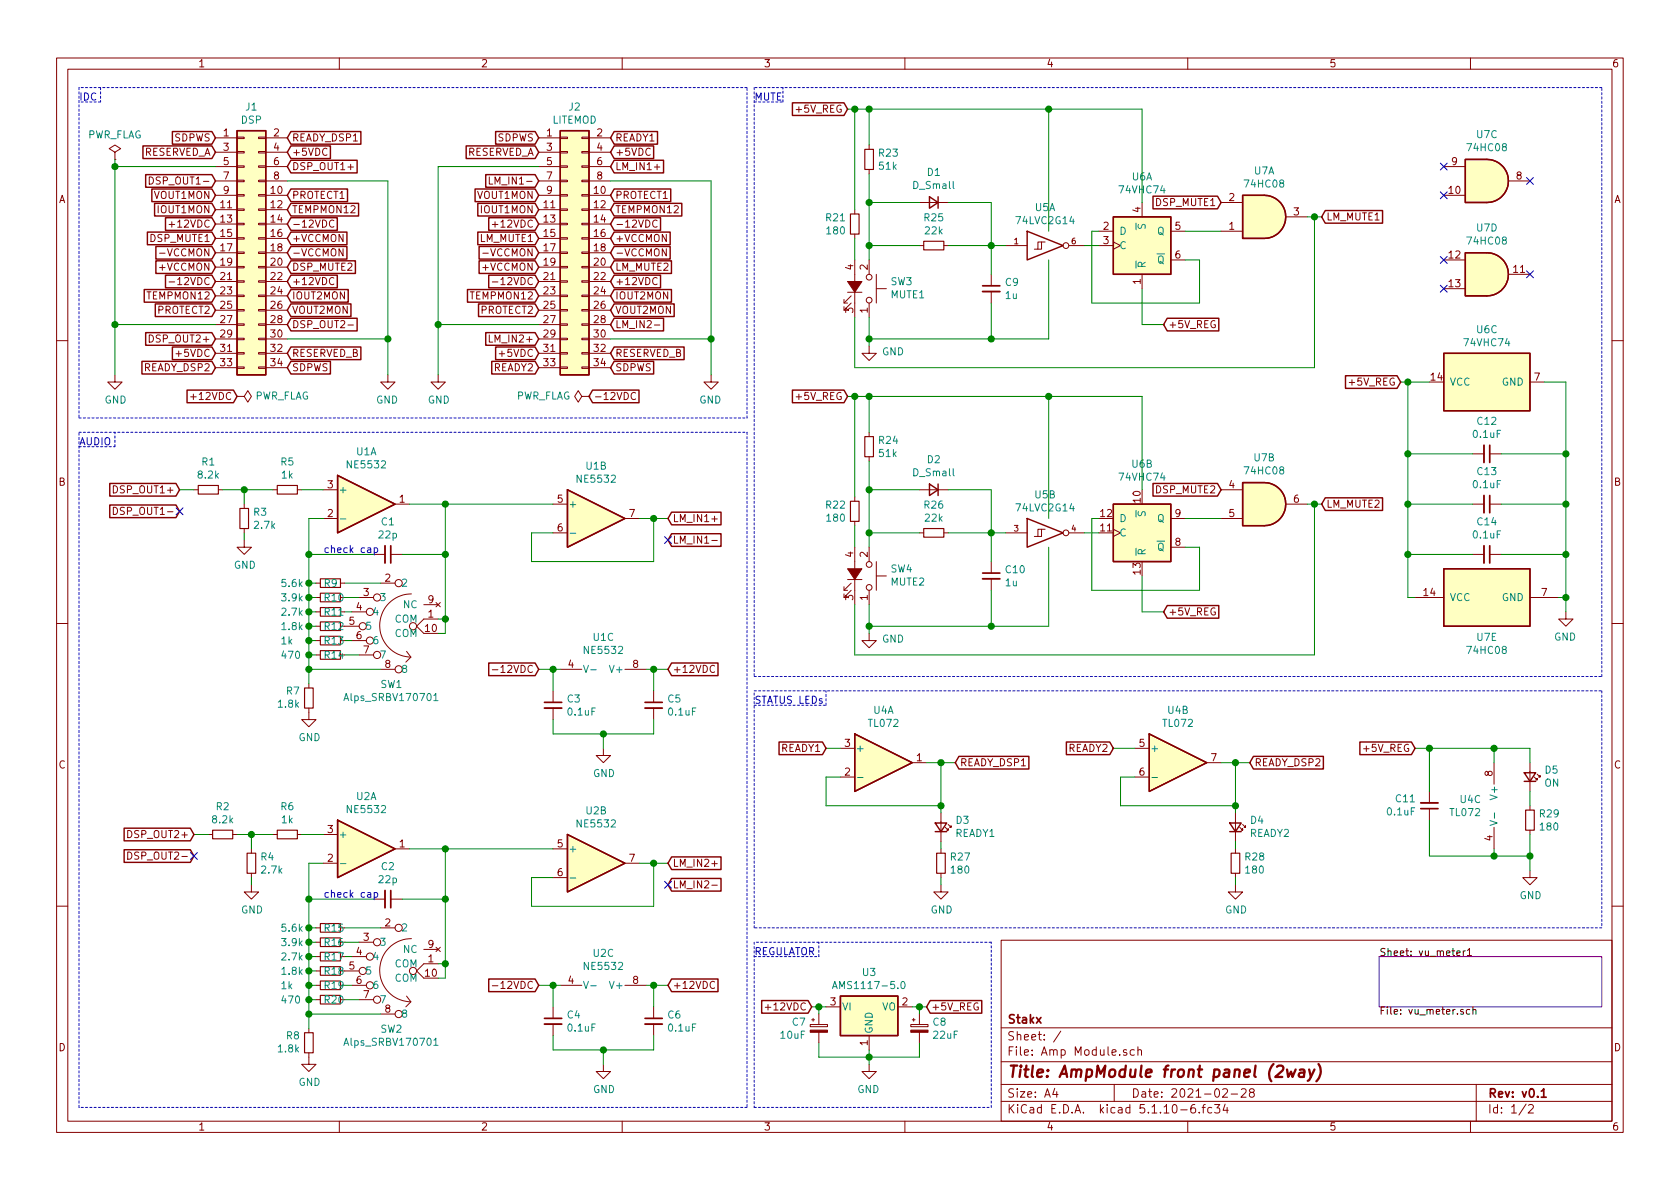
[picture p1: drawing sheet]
<svg xmlns="http://www.w3.org/2000/svg" width="297mm" height="210mm" viewBox="0 0 297 210" stroke-linecap="round" stroke-linejoin="round" font-family="sans-serif">
<defs><g id="words">
<text font-size="2.8" fill="#840000" x="178" y="190.5">Title: AmpModule front panel (2way)</text>
<g font-size="2.1" fill="#840000">
<text x="178" y="184">Sheet: /</text>
<text x="178" y="181">Stakx</text>
<text x="178" y="186.7">File: Amp Module.sch</text>
<text x="178" y="196.9">KiCad E.D.A. kicad 5.1.10-6.fc34</text>
<text x="178" y="194.1">Size: A4</text>
<text x="200" y="194.1">Date: 2021-02-28</text>
<text x="263" y="194.1">Rev: v0.1</text>
<text x="263" y="196.9">Id: 1/2</text>
</g>
<g font-size="1.8" fill="#840000">
<text x="35" y="11.9">1</text>
<text x="85" y="11.9">2</text>
<text x="135" y="11.9">3</text>
<text x="185" y="11.9">4</text>
<text x="235" y="11.9">5</text>
<text x="285" y="11.9">6</text>
<text x="141.1" y="19.9">+5V_REG</text>
<text x="25.3" y="27.6">RESERVED_A</text>
<text x="30.8" y="25">SDPWS</text>
<text x="39.5" y="24.1">1</text>
<text x="39.5" y="26.7">3</text>
<text x="39.5" y="29.2">5</text>
<text x="48.4" y="24.1">2</text>
<text x="48.4" y="26.7">4</text>
<text x="48.4" y="29.2">6</text>
<text x="51.6" y="27.6">+5VDC</text>
<text x="51.6" y="25">READY_DSP1</text>
<text x="82.5" y="27.6">RESERVED_A</text>
<text x="88" y="25">SDPWS</text>
<text x="96.7" y="24.1">1</text>
<text x="96.7" y="26.7">3</text>
<text x="96.7" y="29.2">5</text>
<text x="105.6" y="24.1">2</text>
<text x="105.6" y="26.7">4</text>
<text x="105.6" y="29.2">6</text>
<text x="108.7" y="27.6">+5VDC</text>
<text x="108.7" y="25">READY1</text>
<text x="256.7" y="29.2">9</text>
<text x="10.4" y="35.9">A</text>
<text x="27.3" y="35.2">VOUT1MON</text>
<text x="27.4" y="32.6">DSP_OUT1-</text>
<text x="39.5" y="31.7">7</text>
<text x="39.5" y="34.3">9</text>
<text x="47.9" y="34.3">10</text>
<text x="48.4" y="31.7">8</text>
<text x="51.6" y="30.1">DSP_OUT1+</text>
<text x="51.6" y="35.2">PROTECT1</text>
<text x="84.4" y="35.2">VOUT1MON</text>
<text x="87.6" y="32.6">LM_IN1-</text>
<text x="96.7" y="31.7">7</text>
<text x="96.7" y="34.3">9</text>
<text x="105.1" y="34.3">10</text>
<text x="105.6" y="31.7">8</text>
<text x="108.7" y="35.2">PROTECT1</text>
<text x="108.7" y="30.1">LM_IN1+</text>
<text x="217.3" y="35.6">2</text>
<text x="256.2" y="34.3">10</text>
<text x="268.1" y="31.7">8</text>
<text x="285.4" y="35.9">A</text>
<text x="28" y="37.7">IOUT1MON</text>
<text x="30.6" y="40.3">+12VDC</text>
<text x="39" y="36.8">11</text>
<text x="39" y="39.4">13</text>
<text x="39" y="41.9">15</text>
<text x="47.9" y="36.8">12</text>
<text x="47.9" y="39.4">14</text>
<text x="47.9" y="41.9">16</text>
<text x="51.6" y="40.3">-12VDC</text>
<text x="51.6" y="37.7">TEMPMON12</text>
<text x="85.1" y="37.7">IOUT1MON</text>
<text x="87.7" y="40.3">+12VDC</text>
<text x="96.2" y="36.8">11</text>
<text x="96.2" y="39.4">13</text>
<text x="96.2" y="41.9">15</text>
<text x="105.1" y="36.8">12</text>
<text x="105.1" y="39.4">14</text>
<text x="105.1" y="41.9">16</text>
<text x="108.7" y="40.3">-12VDC</text>
<text x="108.7" y="37.7">TEMPMON12</text>
<text x="195.1" y="40.6">2</text>
<text x="201.7" y="37.6" transform="rotate(-90 201.7 37.6)">4</text>
<text x="204.5" y="36.4">DSP_MUTE1</text>
<text x="207.8" y="40.6">5</text>
<text x="217.3" y="40.6">1</text>
<text x="228.8" y="38.1">3</text>
<text x="234.5" y="39">LM_MUTE1</text>
<text x="26.7" y="42.8">DSP_MUTE1</text>
<text x="28.4" y="47.9">+VCCMON</text>
<text x="28.9" y="45.3">-VCCMON</text>
<text x="39" y="44.4">17</text>
<text x="39" y="47">19</text>
<text x="47.9" y="44.4">18</text>
<text x="47.9" y="47">20</text>
<text x="51.6" y="42.8">+VCCMON</text>
<text x="51.6" y="45.3">-VCCMON</text>
<text x="51.6" y="47.9">DSP_MUTE2</text>
<text x="84.9" y="42.8">LM_MUTE1</text>
<text x="85.6" y="47.9">+VCCMON</text>
<text x="86" y="45.3">-VCCMON</text>
<text x="96.2" y="44.4">17</text>
<text x="96.2" y="47">19</text>
<text x="105.1" y="44.4">18</text>
<text x="105.1" y="47">20</text>
<text x="108.7" y="47.9">LM_MUTE2</text>
<text x="108.7" y="45.3">-VCCMON</text>
<text x="108.7" y="42.8">+VCCMON</text>
<text x="150.9" y="47.7" transform="rotate(-90 150.9 47.7)">4</text>
<text x="153.4" y="47.7" transform="rotate(-90 153.4 47.7)">2</text>
<text x="195.1" y="43.2">3</text>
<text x="207.8" y="45.7">6</text>
<text x="256.2" y="45.7">12</text>
<text x="26.3" y="53">TEMPMON12</text>
<text x="31" y="50.4">-12VDC</text>
<text x="39" y="49.5">21</text>
<text x="39" y="52.1">23</text>
<text x="47.9" y="49.5">22</text>
<text x="47.9" y="52.1">24</text>
<text x="51.6" y="53">IOUT2MON</text>
<text x="51.6" y="50.4">+12VDC</text>
<text x="83.5" y="53">TEMPMON12</text>
<text x="88.2" y="50.4">-12VDC</text>
<text x="96.2" y="49.5">21</text>
<text x="96.2" y="52.1">23</text>
<text x="105.1" y="49.5">22</text>
<text x="105.1" y="52.1">24</text>
<text x="108.7" y="53">IOUT2MON</text>
<text x="108.7" y="50.4">+12VDC</text>
<text x="201.7" y="50.3" transform="rotate(-90 201.7 50.3)">1</text>
<text x="256.2" y="50.8">13</text>
<text x="267.6" y="48.3">11</text>
<text x="27.9" y="55.5">PROTECT2</text>
<text x="39" y="54.6">25</text>
<text x="39" y="57.1">27</text>
<text x="39" y="59.7">29</text>
<text x="47.9" y="54.6">26</text>
<text x="47.9" y="57.1">28</text>
<text x="47.9" y="59.7">30</text>
<text x="51.6" y="55.5">VOUT2MON</text>
<text x="51.6" y="58">DSP_OUT2-</text>
<text x="85" y="55.5">PROTECT2</text>
<text x="96.2" y="54.6">25</text>
<text x="96.2" y="57.1">27</text>
<text x="96.2" y="59.7">29</text>
<text x="105.1" y="54.6">26</text>
<text x="105.1" y="57.1">28</text>
<text x="105.1" y="59.7">30</text>
<text x="108.7" y="55.5">VOUT2MON</text>
<text x="108.7" y="58">LM_IN2-</text>
<text x="150.9" y="55.3" transform="rotate(-90 150.9 55.3)">3</text>
<text x="153.4" y="55.3" transform="rotate(-90 153.4 55.3)">1</text>
<text x="206.5" y="58">+5V_REG</text>
<text x="25.5" y="65.7">READY_DSP2</text>
<text x="26.9" y="60.6">DSP_OUT2+</text>
<text x="31.6" y="63.1">+5VDC</text>
<text x="39" y="62.2">31</text>
<text x="39" y="64.8">33</text>
<text x="47.9" y="62.2">32</text>
<text x="47.9" y="64.8">34</text>
<text x="51.6" y="65.7">SDPWS</text>
<text x="51.6" y="63.1">RESERVED_B</text>
<text x="87.1" y="60.6">LM_IN2+</text>
<text x="87.3" y="65.7">READY2</text>
<text x="88.7" y="63.1">+5VDC</text>
<text x="96.2" y="62.2">31</text>
<text x="96.2" y="64.8">33</text>
<text x="105.1" y="62.2">32</text>
<text x="105.1" y="64.8">34</text>
<text x="108.7" y="65.7">SDPWS</text>
<text x="108.7" y="63.1">RESERVED_B</text>
<text x="34.4" y="70.7">+12VDC</text>
<text x="104.9" y="70.7">-12VDC</text>
<text x="141.1" y="70.7">+5V_REG</text>
<text x="238.9" y="68.2">+5V_REG</text>
<text x="253" y="67.3">14</text>
<text x="271.3" y="67.3">7</text>
<text x="10.4" y="85.9">B</text>
<text x="20.6" y="87.2">DSP_OUT1+</text>
<text x="57.9" y="86.4">3</text>
<text x="70.6" y="88.9">1</text>
<text x="98.6" y="88.9">5</text>
<text x="201.7" y="88.8" transform="rotate(-90 201.7 88.8)">10</text>
<text x="204.5" y="87.2">DSP_MUTE2</text>
<text x="217.3" y="86.4">4</text>
<text x="228.8" y="88.9">6</text>
<text x="234.5" y="89.8">LM_MUTE2</text>
<text x="285.4" y="85.9">B</text>
<text x="21" y="91.1">DSP_OUT1-</text>
<text x="57.9" y="91.4">2</text>
<text x="98.6" y="94">6</text>
<text x="111.3" y="91.4">7</text>
<text x="118.9" y="92.3">LM_IN1+</text>
<text x="194.6" y="94">11</text>
<text x="194.6" y="91.4">12</text>
<text x="207.8" y="91.4">9</text>
<text x="217.3" y="91.4">5</text>
<text x="118.9" y="96.1">LM_IN1-</text>
<text x="150.9" y="98.5" transform="rotate(-90 150.9 98.5)">4</text>
<text x="153.4" y="98.5" transform="rotate(-90 153.4 98.5)">2</text>
<text x="201.7" y="101.5" transform="rotate(-90 201.7 101.5)">13</text>
<text x="207.8" y="96.5">8</text>
<text x="63" y="107.9">4</text>
<text x="64.3" y="105.4">3</text>
<text x="68.1" y="102.9">2</text>
<text x="75.7" y="106.7">9</text>
<text x="150.9" y="106.1" transform="rotate(-90 150.9 106.1)">3</text>
<text x="153.4" y="106.1" transform="rotate(-90 153.4 106.1)">1</text>
<text x="251.8" y="105.4">14</text>
<text x="272.6" y="105.4">7</text>
<text x="61.7" y="110.5">5</text>
<text x="63" y="113">6</text>
<text x="75.2" y="111.8">10</text>
<text x="75.7" y="109.2">1</text>
<text x="206.5" y="108.8">+5V_REG</text>
<text x="64.3" y="115.6">7</text>
<text x="68.1" y="118.1">8</text>
<text x="88.2" y="119">-12VDC</text>
<text x="100.5" y="118.1">4</text>
<text x="111.9" y="118.1">8</text>
<text x="118.9" y="119">+12VDC</text>
<text x="10.4" y="135.9">C</text>
<text x="138.1" y="133">READY1</text>
<text x="149.4" y="137.2">2</text>
<text x="149.4" y="132.1">3</text>
<text x="162.1" y="134.6">1</text>
<text x="169.7" y="135.5">READY_DSP1</text>
<text x="188.9" y="133">READY2</text>
<text x="201.4" y="132.1">5</text>
<text x="201.4" y="137.2">6</text>
<text x="214.1" y="134.6">7</text>
<text x="221.8" y="135.5">READY_DSP2</text>
<text x="241.4" y="133">+5V_REG</text>
<text x="263.9" y="137.3" transform="rotate(-90 263.9 137.3)">8</text>
<text x="285.4" y="135.9">C</text>
<text x="23.1" y="148.2">DSP_OUT2+</text>
<text x="57.9" y="147.3">3</text>
<text x="70.6" y="149.9">1</text>
<text x="98.6" y="149.9">5</text>
<text x="263.9" y="148.7" transform="rotate(-90 263.9 148.7)">4</text>
<text x="23.6" y="152">DSP_OUT2-</text>
<text x="57.9" y="152.4">2</text>
<text x="98.6" y="154.9">6</text>
<text x="111.3" y="152.4">7</text>
<text x="118.9" y="153.3">LM_IN2+</text>
<text x="118.9" y="157.1">LM_IN2-</text>
<text x="64.3" y="166.4">3</text>
<text x="68.1" y="163.8">2</text>
<text x="75.7" y="167.6">9</text>
<text x="61.7" y="171.4">5</text>
<text x="63" y="168.9">4</text>
<text x="63" y="174">6</text>
<text x="75.2" y="172.7">10</text>
<text x="75.7" y="170.2">1</text>
<text x="100.5" y="174">4</text>
<text x="111.9" y="174">8</text>
<text x="64.3" y="176.5">7</text>
<text x="68.1" y="179.1">8</text>
<text x="88.2" y="174.9">-12VDC</text>
<text x="118.9" y="174.9">+12VDC</text>
<text x="136" y="178.7">+12VDC</text>
<text x="146.8" y="177.8">3</text>
<text x="159.5" y="177.8">2</text>
<text x="164.6" y="178.7">+5V_REG</text>
<text x="10.4" y="185.9">D</text>
<text x="153.4" y="184.9" transform="rotate(-90 153.4 184.9)">1</text>
<text x="285.4" y="185.9">D</text>
<text x="35" y="199.9">1</text>
<text x="85" y="199.9">2</text>
<text x="135" y="199.9">3</text>
<text x="185" y="199.9">4</text>
<text x="235" y="199.9">5</text>
<text x="285" y="199.9">6</text>
</g>
<g font-size="1.8" fill="#0000c2">
<text x="14" y="17.8">IDC</text>
<text x="133.3" y="17.8">MUTE</text>
<text x="14" y="78.7">AUDIO</text>
<text x="57.1" y="97.8">check cap</text>
<text x="133.3" y="124.5">STATUS LEDs</text>
<text x="57.1" y="158.7">check cap</text>
<text x="133.3" y="168.9">REGULATOR</text>
</g>
<g font-size="1.8" fill="#008484">
<text x="42.6" y="21.9">DSP</text>
<text x="43.5" y="19.6">J1</text>
<text x="97.6" y="21.9">LITEMOD</text>
<text x="100.6" y="19.6">J2</text>
<text x="15.4" y="24.5">PWR_FLAG</text>
<text x="155.4" y="27.7">R23</text>
<text x="259.7" y="26.7">74HC08</text>
<text x="261.1" y="24.4">U7C</text>
<text x="155.5" y="30">51k</text>
<text x="161.6" y="33.4">D_Small</text>
<text x="164" y="31.1">D1</text>
<text x="198.1" y="34.2">74VHC74</text>
<text x="200.2" y="31.9">U6A</text>
<text x="220.3" y="33.2">74HC08</text>
<text x="221.8" y="30.9">U7A</text>
<text x="146.1" y="39.1">R21</text>
<text x="146.3" y="41.4">180</text>
<text x="163.5" y="39.1">R25</text>
<text x="163.6" y="41.4">22k</text>
<text x="179.9" y="39.6">74LVC2G14</text>
<text x="183" y="37.3">U5A</text>
<text x="197.9" y="41.5">D</text>
<text x="202.6" y="40.5" transform="rotate(-90 202.6 40.5)">S</text>
<text x="204.6" y="41.5">Q</text>
<text x="261.1" y="40.9">U7D</text>
<text x="197.9" y="44.1">C</text>
<text x="202.6" y="47.5" transform="rotate(-90 202.6 47.5)">R</text>
<text x="204.6" y="46.6">Q</text>
<text x="259.7" y="43.3">74HC08</text>
<text x="157.5" y="50.4">SW3</text>
<text x="157.5" y="52.8">MUTE1</text>
<text x="177.8" y="50.6">C9</text>
<text x="177.8" y="52.9">1u</text>
<text x="261.1" y="58.9">U6C</text>
<text x="156" y="62.8">GND</text>
<text x="259.1" y="61.2">74VHC74</text>
<text x="18.5" y="71.4">GND</text>
<text x="45" y="70.7">PWR_FLAG</text>
<text x="66.5" y="71.4">GND</text>
<text x="75.6" y="71.4">GND</text>
<text x="91.2" y="70.7">PWR_FLAG</text>
<text x="123.6" y="71.4">GND</text>
<text x="256.3" y="68.2">VCC</text>
<text x="265.6" y="68.2">GND</text>
<text x="260.6" y="77.4">0.1uF</text>
<text x="261.3" y="75.1">C12</text>
<text x="35.7" y="82.3">R1</text>
<text x="49.7" y="82.3">R5</text>
<text x="61.6" y="82.8">NE5532</text>
<text x="63" y="80.5">U1A</text>
<text x="103.7" y="83.1">U1B</text>
<text x="155.4" y="78.5">R24</text>
<text x="155.5" y="80.8">51k</text>
<text x="164" y="81.9">D2</text>
<text x="200.2" y="82.7">U6B</text>
<text x="220.3" y="83.9">74HC08</text>
<text x="221.8" y="81.6">U7B</text>
<text x="35.1" y="84.6">8.2k</text>
<text x="49.8" y="84.6">1k</text>
<text x="59.8" y="87.2">+</text>
<text x="100.5" y="89.8">+</text>
<text x="102.2" y="85.4">NE5532</text>
<text x="146.1" y="89.9">R22</text>
<text x="161.6" y="84.2">D_Small</text>
<text x="163.5" y="89.9">R26</text>
<text x="183" y="88.1">U5B</text>
<text x="198.1" y="85">74VHC74</text>
<text x="260.6" y="86.3">0.1uF</text>
<text x="261.3" y="84">C13</text>
<text x="44.9" y="91.2">R3</text>
<text x="45.1" y="93.5">2.7k</text>
<text x="67.1" y="95.2">22p</text>
<text x="67.5" y="92.9">C1</text>
<text x="146.3" y="92.2">180</text>
<text x="163.6" y="92.2">22k</text>
<text x="179.9" y="90.4">74LVC2G14</text>
<text x="197.9" y="94.9">C</text>
<text x="197.9" y="92.3">D</text>
<text x="202.6" y="91.3" transform="rotate(-90 202.6 91.3)">S</text>
<text x="204.6" y="92.3">Q</text>
<text x="260.6" y="95.2">0.1uF</text>
<text x="261.3" y="92.9">C14</text>
<text x="41.4" y="100.6">GND</text>
<text x="157.5" y="101.2">SW4</text>
<text x="177.9" y="101.4">C10</text>
<text x="202.6" y="98.3" transform="rotate(-90 202.6 98.3)">R</text>
<text x="204.6" y="97.4">Q</text>
<text x="49.9" y="106.3">3.9k</text>
<text x="49.9" y="103.8">5.6k</text>
<text x="57.4" y="103.8">R9</text>
<text x="57.4" y="106.3">R10</text>
<text x="67.1" y="106.3">3</text>
<text x="70.9" y="103.8">2</text>
<text x="71.3" y="107.6">NC</text>
<text x="157.5" y="103.6">MUTE2</text>
<text x="177.8" y="103.7">1u</text>
<text x="256.3" y="106.3">VCC</text>
<text x="265.6" y="106.3">GND</text>
<text x="49.8" y="114">1k</text>
<text x="49.9" y="111.4">1.8k</text>
<text x="49.9" y="108.9">2.7k</text>
<text x="57.4" y="114">R13</text>
<text x="57.4" y="111.4">R12</text>
<text x="57.4" y="108.9">R11</text>
<text x="64.5" y="111.4">5</text>
<text x="65.8" y="108.8">4</text>
<text x="65.8" y="113.9">6</text>
<text x="69.8" y="110.1">COM</text>
<text x="69.8" y="112.6">COM</text>
<text x="104.9" y="113.3">U1C</text>
<text x="156" y="113.6">GND</text>
<text x="261.2" y="113.3">U7E</text>
<text x="274.8" y="113.3">GND</text>
<text x="49.9" y="116.5">470</text>
<text x="57.4" y="116.5">R14</text>
<text x="67.1" y="116.5">7</text>
<text x="70.9" y="119">8</text>
<text x="103.5" y="115.6">NE5532</text>
<text x="108.2" y="119">V+</text>
<text x="259.6" y="115.6">74HC08</text>
<text x="49.3" y="125.1">1.8k</text>
<text x="50.7" y="122.8">R7</text>
<text x="61.4" y="124">Alps_SRBV170701</text>
<text x="67.3" y="121.7">SW1</text>
<text x="100.3" y="124.2">C3</text>
<text x="118.1" y="124.2">C5</text>
<text x="52.8" y="131.1">GND</text>
<text x="100.5" y="126.5">0.1uF</text>
<text x="118.3" y="126.5">0.1uF</text>
<text x="153.7" y="128.5">TL072</text>
<text x="154.5" y="126.2">U4A</text>
<text x="205.7" y="128.5">TL072</text>
<text x="206.5" y="126.2">U4B</text>
<text x="104.9" y="137.4">GND</text>
<text x="151.3" y="133">+</text>
<text x="203.3" y="133">+</text>
<text x="273.2" y="136.8">D5</text>
<text x="38.3" y="143.3">R2</text>
<text x="49.7" y="143.3">R6</text>
<text x="61.6" y="143.8">NE5532</text>
<text x="63" y="141.5">U2A</text>
<text x="246.9" y="141.9">C11</text>
<text x="258.2" y="142">U4C</text>
<text x="264.8" y="141" transform="rotate(-90 264.8 141)">V+</text>
<text x="273.1" y="139.1">ON</text>
<text x="37.6" y="145.6">8.2k</text>
<text x="49.8" y="145.6">1k</text>
<text x="59.8" y="148.2">+</text>
<text x="102.2" y="146.3">NE5532</text>
<text x="103.7" y="144">U2B</text>
<text x="168.9" y="148">READY1</text>
<text x="169.1" y="145.7">D3</text>
<text x="221" y="148">READY2</text>
<text x="221.1" y="145.7">D4</text>
<text x="245.4" y="144.2">0.1uF</text>
<text x="256.5" y="144.3">TL072</text>
<text x="272.3" y="144.5">R29</text>
<text x="272.4" y="146.9">180</text>
<text x="46.2" y="152.2">R4</text>
<text x="46.3" y="154.5">2.7k</text>
<text x="67.5" y="153.9">C2</text>
<text x="100.5" y="150.7">+</text>
<text x="168.1" y="152.2">R27</text>
<text x="168.3" y="154.5">180</text>
<text x="220.2" y="152.2">R28</text>
<text x="220.3" y="154.5">180</text>
<text x="42.6" y="161.5">GND</text>
<text x="67.1" y="156.2">22p</text>
<text x="164.5" y="161.5">GND</text>
<text x="216.6" y="161.5">GND</text>
<text x="268.7" y="159">GND</text>
<text x="49.9" y="164.8">5.6k</text>
<text x="49.9" y="167.3">3.9k</text>
<text x="57.4" y="164.8">R15</text>
<text x="57.4" y="167.3">R16</text>
<text x="67.1" y="167.3">3</text>
<text x="70.9" y="164.7">2</text>
<text x="49.9" y="172.4">1.8k</text>
<text x="49.9" y="169.8">2.7k</text>
<text x="57.4" y="172.4">R18</text>
<text x="57.4" y="169.8">R17</text>
<text x="64.5" y="172.3">5</text>
<text x="65.8" y="169.8">4</text>
<text x="69.8" y="171.1">COM</text>
<text x="69.8" y="173.6">COM</text>
<text x="71.3" y="168.5">NC</text>
<text x="103.5" y="171.5">NE5532</text>
<text x="104.9" y="169.2">U2C</text>
<text x="152.6" y="172.6">U3</text>
<text x="49.8" y="174.9">1k</text>
<text x="49.9" y="177.5">470</text>
<text x="57.4" y="177.5">R20</text>
<text x="57.4" y="174.9">R19</text>
<text x="65.8" y="174.9">6</text>
<text x="67.1" y="177.4">7</text>
<text x="70.9" y="180">8</text>
<text x="108.2" y="174.9">V+</text>
<text x="148.2" y="174.9">AMS1117-5.0</text>
<text x="148.8" y="178.7">VI</text>
<text x="155.9" y="178.7">VO</text>
<text x="50.7" y="183.8">R8</text>
<text x="61.4" y="184.9">Alps_SRBV170701</text>
<text x="67.3" y="182.6">SW2</text>
<text x="100.3" y="180.1">C4</text>
<text x="100.5" y="182.4">0.1uF</text>
<text x="118.1" y="180.1">C6</text>
<text x="118.3" y="182.4">0.1uF</text>
<text x="138.1" y="183.7">10uF</text>
<text x="140.1" y="181.4">C7</text>
<text x="154.3" y="182.9" transform="rotate(-90 154.3 182.9)">GND</text>
<text x="165" y="181.4">C8</text>
<text x="165.1" y="183.7">22uF</text>
<text x="49.3" y="186.1">1.8k</text>
<text x="52.8" y="192">GND</text>
<text x="104.9" y="193.3">GND</text>
<text x="151.6" y="193.3">GND</text>
</g>
<g font-size="1.8">
<text x="243.8" y="169.1">Sheet: vu_meter1</text>
<text x="243.8" y="179.4">File: vu_meter.sch</text>
</g>
<g font-size="1.4" fill="#840000">
<text x="179.3" y="43.2">1</text>
<text x="189.5" y="43.2">6</text>
<text x="179.3" y="94">3</text>
<text x="189.5" y="94">4</text>
</g>
</g></defs>
<g fill="none" stroke="#840000" stroke-width=".18">
<path d="M10 10.3h277v189.9h-277zM12 12.2h273v186.1h-273zM60 10.3v1.9M110 10.3v1.9M160 10.3v1.9M210 10.3v1.9M260 10.3v1.9M20.3 26.9l1-.6-1-.7-1 .7 1 .6v1.3M20.3 28.2h.1M26.4 31.3a.64 .64 0 0 1 .7 .6 .64 .64 0 0 1-.7 .7zM29.9 39.7h1M38.1 34.5h3.8"/>
<path d="M38.1 32h3.8M38.1 29.5h3.8M38.1 24.4h3.8M38.1 37.1h3.8M38.1 39.6h3.8M38.1 26.9h3.8M41.9 39.5h1.3v.2h-1.3zM41.9 37h1.3v.2h-1.3zM41.9 34.4h1.3v.3h-1.3zM41.9 31.9h1.3v.2h-1.3zM41.9 29.3h1.3v.3h-1.3zM41.9 26.8h1.3v.2h-1.3z"/>
<path d="M41.9 24.3h1.3v.2h-1.3zM45.7 39.5h1.3v.2h-1.3zM45.7 37h1.3v.2h-1.3zM45.7 34.4h1.3v.3h-1.3zM45.7 31.9h1.3v.2h-1.3zM45.7 29.3h1.3v.3h-1.3zM45.7 26.8h1.3v.2h-1.3zM45.7 24.3h1.3v.2h-1.3zM47 34.5h3.8M47 32h3.8M47 29.5h3.8M47 24.4h3.8"/>
<path d="M47 37.1h3.8M47 39.6h3.8M47 26.9h3.8M59 39a.6 .6 0 0 0-.8 .4 .6 .6 0 0 0 .6 .8l.2-.1M86.5 31.3v1.3h.6M87 39.7h1M95.2 34.5h3.9M95.2 32h3.9M95.2 29.5h3.9M95.2 24.4h3.9M95.2 37.1h3.9M95.2 39.6h3.9"/>
<path d="M95.2 26.9h3.9M99.1 39.5h1.2v.2h-1.2zM99.1 37h1.2v.2h-1.2zM99.1 34.4h1.2v.3h-1.2zM99.1 31.9h1.2v.2h-1.2zM99.1 29.3h1.2v.3h-1.2zM99.1 26.8h1.2v.2h-1.2zM99.1 24.3h1.2v.2h-1.2zM102.9 39.5h1.2v.2h-1.2zM102.9 37h1.2v.2h-1.2zM102.9 34.4h1.2v.3h-1.2zM102.9 31.9h1.2v.2h-1.2z"/>
<path d="M102.9 29.3h1.2v.3h-1.2zM102.9 26.8h1.2v.2h-1.2zM102.9 24.3h1.2v.2h-1.2zM104.1 34.5h3.8M104.1 32h3.8M104.1 29.5h3.8M104.1 24.4h3.8M104.1 37.1h3.8M104.1 39.6h3.8M104.1 26.9h3.8M115.7 29.5h1M116.2 39a.6 .6 0 0 0-.9 .4 .6 .6 0 0 0 .6 .8l.3-.1"/>
<path d="M151.1 37.1v.7M153.7 25.6v.8M153.7 30v.7M162.6 35.8h5M201.9 35.8v2.5M215.9 35.8h3.8M227.3 38.3h3.8M255.3 34.5h3.8M255.3 29.5h3.8M266.7 32h3.8M26.4 59.2a.64 .64 0 0 1 .7 .7 .64 .64 0 0 1-.7 .6zM28.2 44.8h1"/>
<path d="M29.9 49.9h1M38.1 42.2h3.8M38.1 44.7h3.8M38.1 47.2h3.8M38.1 49.8h3.8M38.1 52.3h3.8M38.1 54.9h3.8M38.1 57.4h3.8M38.1 59.9h3.8M41.9 49.7h1.3v.2h-1.3zM41.9 52.2h1.3v.2h-1.3zM41.9 54.7h1.3v.3h-1.3z"/>
<path d="M41.9 57.3h1.3v.2h-1.3zM41.9 59.8h1.3v.3h-1.3zM41.9 47.1h1.3v.3h-1.3zM41.9 42h1.3v.3h-1.3zM41.9 44.6h1.3v.2h-1.3zM45.7 49.7h1.3v.2h-1.3zM45.7 52.2h1.3v.2h-1.3zM45.7 54.7h1.3v.3h-1.3zM45.7 57.3h1.3v.2h-1.3zM45.7 59.8h1.3v.3h-1.3zM45.7 47.1h1.3v.3h-1.3zM45.7 42h1.3v.3h-1.3z"/>
<path d="M45.7 44.6h1.3v.2h-1.3zM47 42.2h3.8M47 44.7h3.8M47 47.2h3.8M47 49.8h3.8M47 52.3h3.8M47 54.9h3.8M47 57.4h3.8M47 59.9h3.8M59 49.2a.6 .6 0 0 0-.8 .4 .6 .6 0 0 0 .6 .7l.2-.1M60.7 44v1.3l-.8-1.3v1.3M61.5 57.5h1"/>
<path d="M85.4 44.8h.9M86.5 59.2v1.3h.6M87 49.9h1M95.2 42.2h3.9M95.2 44.7h3.9M95.2 47.2h3.9M95.2 49.8h3.9M95.2 52.3h3.9M95.2 54.9h3.9M95.2 57.4h3.9M95.2 59.9h3.9M99.1 49.7h1.2v.2h-1.2z"/>
<path d="M99.1 52.2h1.2v.2h-1.2zM99.1 54.7h1.2v.3h-1.2zM99.1 57.3h1.2v.2h-1.2zM99.1 59.8h1.2v.3h-1.2zM99.1 47.1h1.2v.3h-1.2zM99.1 42h1.2v.3h-1.2zM99.1 44.6h1.2v.2h-1.2zM102.9 49.7h1.2v.2h-1.2zM102.9 52.2h1.2v.2h-1.2zM102.9 54.7h1.2v.3h-1.2zM102.9 57.3h1.2v.2h-1.2zM102.9 59.8h1.2v.3h-1.2z"/>
<path d="M102.9 47.1h1.2v.3h-1.2zM102.9 42h1.2v.3h-1.2zM102.9 44.6h1.2v.2h-1.2zM104.1 42.2h3.8M104.1 44.7h3.8M104.1 47.2h3.8M104.1 49.8h3.8M104.1 52.3h3.8M104.1 54.9h3.8M104.1 57.4h3.8M104.1 59.9h3.8M115.7 57.5h1"/>
<path d="M116.2 49.2a.6 .6 0 0 0-.9 .4 .6 .6 0 0 0 .6 .7l.3-.1M117.8 44v1.3l-.7-1.3v1.3M149.2 53v.6h.7M149.9 51.7h2.5M150.5 53.6l-1.3 1.3M150.5 52.3l-1.3 1.3M151.1 41.4v.8M151.1 46v10.1M153.7 46v2.5M153.7 53.6v2.5M154.9 51h1.8M154.9 48.5v5.1"/>
<path d="M162.6 43.4h.7M166.9 43.4h.7M175.3 48.5v2M175.3 51.6v2M177.8 43.4h3.8M184.1 42.8v1.3h-.6M184.8 42.8h-1.3v1.3h-.6M189 43.4h2.8M194.3 43.4h2.5M194.3 40.9h2.5M196.8 42.8l1.3 .6-1.3 .7M201.9 48.5v2.5"/>
<path d="M207 46h2.5M207 40.9h2.5M215.9 40.9h3.8M255.3 51h3.8M255.3 46h3.8M266.7 48.5h3.8M10 60.2h2M20.3 66.3v1.3h1.3l-1.3 1.2-1.3-1.2h1.3M33.7 70.2h1M38.1 62.5h3.8M38.1 65h3.8M41.9 62.4h1.3v.2h-1.3z"/>
<path d="M41.9 64.9h1.3v.2h-1.3zM41.9 70.1h1.3l.6 1 .6-1-.6-1-.6 1M41.9 70.1h.1M45.7 62.4h1.3v.2h-1.3zM45.7 64.9h1.3v.2h-1.3zM47 62.5h3.8M47 65h3.8M68.6 66.3v1.3h-1.3l1.3 1.2 1.2-1.2h-1.2M77.5 66.3v1.3h1.2l-1.2 1.2-1.3-1.2h1.3M95.2 62.5h3.9M95.2 65h3.9M99.1 62.4h1.2v.2h-1.2z"/>
<path d="M99.1 64.9h1.2v.2h-1.2zM102.9 62.4h1.2v.2h-1.2zM102.9 64.9h1.2v.2h-1.2zM102.9 70.1l-.7-1-.6 1 .6 1 .7-1h1.2M104.1 70.1h.1M104.1 62.5h3.8M104.1 65h3.8M112.4 69.5a.6 .6 0 0 0-.9 .4 .6 .6 0 0 0 .6 .8l.3-.2M125.7 66.3v1.3h-1.2l1.2 1.2 1.3-1.2h-1.3M153.7 61.2v1.3h1.2l-1.2 1.2-1.3-1.2h1.3M153.7 76.4v.8M270.5 67.6h2.5"/>
<path d="M285 60.2h2M20 85.9a.64 .64 0 0 1 .8 .6 .64 .64 0 0 1-.8 .7zM20 89.7a.64 .64 0 0 1 .8 .6 .64 .64 0 0 1-.8 .7zM34.3 86.6h.8M38.6 86.6h.8M43.2 95.5v1.3h1.2l-1.2 1.2-1.3-1.2h1.3M43.2 89.1v.8M43.2 93.5v.7M48.3 86.6h.7M52.6 86.6h.7M57.1 86.6h2.6M57.1 91.7h2.6"/>
<path d="M66 98h2.1M69.1 98h2M69.8 89.1h2.6M97.8 94.2h2.5M97.8 89.1h2.5M110.5 91.7h2.5M125.9 91.8h.9M125.9 95.6h.9M151.1 87.9v.7M151.1 92.2v.8M151.1 96.8v10.1M153.7 80.8v.7"/>
<path d="M153.7 96.8v2.5M154.9 99.3v5.1M162.6 94.2h.7M162.6 86.6h5M166.9 94.2h.7M175.3 99.3v2M177.8 94.2h3.8M184.1 93.6v1.3h-.6M184.8 93.6h-1.3v1.3h-.6M189 94.2h2.8M196.8 93.6l1.3 .6-1.3 .7M207 91.7h2.5"/>
<path d="M207 96.8h2.5M215.9 86.6h3.8M215.9 91.7h3.8M227.3 89.1h3.8M260.3 98h2.1M260.3 89.1h2.1M260.3 80.3h2.1M263.4 98h2M263.4 89.1h2M263.4 80.3h2M10 110.3h2M55.9 113.3h.7"/>
<path d="M55.9 110.7h.7M55.9 108.2h.7M55.9 105.7h.7M55.9 103.1h.7M55.9 115.8h.7M60.2 108.2h.8M60.2 103.1h.8M61 110.7h2.5M62.2 113.3h2.6M62.2 108.2h2.6M63.5 105.7h2.5M63.5 115.8h2.5"/>
<path d="M67.3 103.1h2.5M67.3 118.4h2.5M71.9 115.2l.7 1M72.6 116.2l-.8 .9M72.7 105a5.6 5.6 0 0 0-5.6 5.5 5.6 5.6 0 0 0 5.5 5.7M74.9 106.9h2.6M77.1 106.5l.8 .8M77.5 109.5h-2.6l-1.2 1.2 1.2 1.3M77.9 106.5l-.8 .8M87 118.4h1M99.1 118.4h3.8M110.5 118.4h3.8"/>
<path d="M126.3 117.8a.6 .6 0 0 0-.8 .4 .6 .6 0 0 0 .6 .7l.2-.1M149.2 103.8v.6h.7M149.9 102.5h2.5M150.5 104.4l-1.3 1.3M150.5 103.1l-1.3 1.3M153.7 112v1.3h1.2l-1.2 1.2-1.3-1.2h1.3M153.7 104.4v2.5M154.9 101.8h1.8M175.3 102.4v2M250.2 105.7h5.1M270.5 105.7h5.1M276.9 108.2v1.3h-1.3l1.3 1.2 1.2-1.2h-1.2"/>
<path d="M285 110.3h2M54.6 125.2v2h1.3l-1.3 1.3-1.3-1.3h1.3M54.6 120.9v.8M97.8 122.2v2M97.8 125.2v2M106.7 132.3v1.3h1.2l-1.2 1.3-1.3-1.3h1.3M115.6 122.2v2M115.6 125.2v2M148.6 137.4h2.5M148.6 132.3h2.5M161.3 134.9h2.5M200.7 137.4h2.5"/>
<path d="M200.7 132.3h2.5M213.4 134.9h2.5M252.7 139.9v2.1M264.2 134.9v3.8M270.5 134.9v5M271.3 137.4l.5 .5v-.2v.2h-.3M271.8 136.9l.5 .5v-.2v.2h-.3M22.6 146.9a.64 .64 0 0 1 .7 .6 .64 .64 0 0 1-.7 .6zM22.6 150.7a.64 .64 0 0 1 .7 .6 .64 .64 0 0 1-.7 .6zM36.8 147.6h.8M41.1 147.6h.8M44.4 156.5v1.2h1.3l-1.3 1.3-1.2-1.3h1.2"/>
<path d="M44.4 150.1v.8M44.4 154.4v.8M48.3 147.6h.7M52.6 147.6h.7M57.1 147.6h2.6M57.1 152.6h2.6M66 159h2.1M69.1 159h2M69.8 150.1h2.6M97.8 150.1h2.5M97.8 155.2h2.5M110.5 152.6h2.5"/>
<path d="M125.9 156.5h.9M125.9 152.7h.9M166.4 156.5v1.2h1.2l-1.2 1.3-1.3-1.3h1.3M166.4 143.8v5M166.4 150.1v.8M166.4 154.4v.8M167.1 146.3l.5 .5v-.2v.2h-.2M167.6 145.8l.5 .5v-.3v.3h-.2M218.4 156.5v1.2h1.3l-1.3 1.3-1.2-1.3h1.2M218.4 143.8v5M218.4 150.1v.8M218.4 154.4v.8"/>
<path d="M219.2 146.3l.5 .5v-.2v.2h-.2M219.7 145.8l.5 .5v-.3v.3h-.2M252.7 143v2M264.2 146.3v3.8M270.5 153.9v1.3h1.3l-1.3 1.3-1.3-1.3h1.3M270.5 142.5v.8M270.5 146.8v.8M10 160.2h2M55.9 174.2h.7M55.9 171.7h.7M55.9 176.8h.7M55.9 164.1h.7"/>
<path d="M55.9 166.6h.7M55.9 169.2h.7M61 171.7h2.5M62.2 174.2h2.6M62.2 169.2h2.6M63.5 176.8h2.5M63.5 166.6h2.5M67.3 164.1h2.5M67.3 179.3h2.5M71.9 176.1l.7 1.1M72.6 177.2l-.8 .8M72.7 166a5.6 5.6 0 0 0-5.6 5.5 5.6 5.6 0 0 0 5.5 5.7"/>
<path d="M74.9 167.9h2.6M77.1 167.5l.8 .8M77.5 170.4h-2.6l-1.2 1.3 1.2 1.3M77.9 167.5l-.8 .8M87 174.3h1M97.8 178v2.1M99.1 174.2h3.8M110.5 174.2h3.8M115.6 178v2.1M126.3 173.7a.6 .6 0 0 0-.8 .4 .6 .6 0 0 0 .6 .7l.2-.1M135.3 178.1h1M144.8 179.3v1.9"/>
<path d="M146 178h2.6M158.7 178h2.6M162.6 179.3v1.9M177 166.3h108v32h-108zM285 160.2h2M54.6 186.2v2h1.3l-1.3 1.3-1.3-1.3h1.3M54.6 181.9v.7M60 198.3v1.9M97.8 181.1v2M106.7 188.2v1.3h1.2l-1.2 1.2-1.3-1.2h1.3M110 198.3v1.9M115.6 181.1v2"/>
<path d="M143.3 181.2h3v.4h-3zM143.5 180.3h.5M143.8 180.1v.5M144.8 182.5v1.9M153.7 188.2v1.3h-1.3l1.3 1.2 1.2-1.2h-1.2M153.7 183.1v2.6M160 198.3v1.9M161 181.2h3.1v.4h-3.1zM161.3 180.3h.5M161.5 180.1v.5M162.6 182.5v1.9M177 194.8h108"/>
<path d="M177 191.8h108M177 187.8h108M177 181.8h108M186.5 192.5l-.4 1h1M186.8 193v1M187.6 182.3l-1.3 2M197 191.8v3M199.2 185.7l-.4-.1-.2 .2 .1 .2 .5 .2v.3h-.6M200.6 185.7l-.5-.1-.3 .3 .1 .6 .2 .1 .5-.1M201.2 185.7l.2-.1 .4 .1v.9M201.2 185.1v1.5M208.8 196.3h1.1"/>
<path d="M210 198.3v1.9M211.3 195.3a.59 .59 0 0 0-.8 .7v.5l.2 .2 .4 .1 .2-.1 .1-.5-.1-.2-.5-.1-.3 .3M212 196.7v.1M212.5 195.8h.6M213.1 195.3l-.3 .2v1.3M214.2 195.9l-.4-.1-.3 .3 .2 .6h.5M214.8 195.3h.9l-.5 .6 .4 .1v.7l-.2 .1-.6-.1M216.2 192.7l.2-.2h.4l.2 .5-.9 1h.9M216.6 195.2l-.3 1.1h.9M217 195.8v1M217.7 193.5h1.1M219.5 192.7l.2-.2h.3l.3 .2v.3v.2l-.9 .8h.9"/>
<path d="M221.2 193.2l-.3-.3 .1-.2 .2-.2 .4 .1 .2 .2-.1 .2-.6 .2a.48 .48 0 0 0-.1 .7l.2 .1 .5-.1a.48 .48 0 0 0-.1-.7h-.1M260 198.3v1.9M261 191.8v6.5M269.8 195.2l-1.2 2M270.3 195.5l.2-.2h.3l.3 .5-.9 1h.9"/>
<circle cx="153.7" cy="49" r=".51"/>
<circle cx="153.7" cy="53.1" r=".51"/>
<circle cx="188.5" cy="43.4" r=".51"/>
<circle cx="153.7" cy="99.8" r=".51"/>
<circle cx="188.5" cy="94.2" r=".51"/>
<circle cx="64.1" cy="110.7" r=".63"/>
<circle cx="65.4" cy="113.3" r=".63"/>
<circle cx="65.4" cy="108.2" r=".63"/>
<circle cx="66.7" cy="115.8" r=".63"/>
<circle cx="66.7" cy="105.7" r=".63"/>
<circle cx="70.5" cy="118.4" r=".63"/>
<circle cx="70.5" cy="103.1" r=".63"/>
<circle cx="73" cy="110.7" r=".63"/>
<circle cx="153.7" cy="103.9" r=".51"/>
<circle cx="64.1" cy="171.7" r=".63"/>
<circle cx="65.4" cy="174.2" r=".63"/>
<circle cx="65.4" cy="169.2" r=".63"/>
<circle cx="66.7" cy="166.6" r=".63"/>
<circle cx="66.7" cy="176.8" r=".63"/>
<circle cx="70.5" cy="179.3" r=".63"/>
<circle cx="70.5" cy="164.1" r=".63"/>
<circle cx="73" cy="171.7" r=".63"/>
</g>
<g fill="none" stroke="#840000" stroke-width=".3">
<path d="M173.7 50.5h3.1M263.4 78.7v3.1M69.1 96.5v3.1M263.4 87.6v3.1M263.4 96.5v3.1M173.7 101.3h3.1M96.3 124.2h3M114 124.2h3.1M69.1 157.5v3M251.2 143h3.1M96.3 180.1h3M114 180.1h3.1"/>
<path d="M272.5 193l.4-.5v1.5M272.5 194h.9"/>
</g>
<path d="M227.6 189.1l.2 1.3 .5-.9 .2 .9 .6-1.3M229.8 189.2h.8l-.1 1.2M230.6 189.6l-.6 .1a.4 .4 0 0 0-.4 .3 .4 .4 0 0 0 .3 .4l.7-.1M231.5 189.1l.3 1.3M232.4 189.1l-.9 1.8-.3 .2M233.1 188.2a2.31 2.31 0 0 1-.4 3" fill="none" stroke="#840000" stroke-width=".41"/>
<path d="M243.8 169.2h39.4v8.8h-39.4z" fill="none" stroke="#840084" stroke-width=".18"/>
<path d="M257.6 168.5l.6-.1-.1-.2-.3-.1-.2 .2v.6h.5M258.7 168.1v.9M259.1 168.1l-.4 .3M259.4 168.1l.4-.4v1.3M259.4 169h.8M259.9 178.6l-.4-.1-.2 .2 .1 .6h.5M260.4 178.6l.2-.1 .3 .1 .1 .7M260.4 178.1v1.2" fill="none" stroke="#000" stroke-width=".18"/>
<g fill="#840000" stroke="#840000" stroke-width=".18">
<path d="M149.9 49.8h2.5l-1.3 1.9z"/>
<path d="M149.9 100.6h2.5l-1.3 1.9z"/>
<path d="M161 182.2h3.1v.3h-3.1z"/>
<path d="M143.3 182.2h3v.3h-3z"/>
</g>
<path d="M173.7 51.6h3.1M262.4 78.7v3.1M68.1 96.5v3.1M262.4 87.6v3.1M262.4 96.5v3.1M173.7 102.4h3.1M96.3 125.2h3M114 125.2h3.1M68.1 157.5v3M251.2 142h3.1M96.3 181.1h3M114 181.1h3.1" fill="none" stroke="#840000" stroke-width=".33"/>
<g fill="none" stroke="#840000" stroke-width=".25">
<path d="M140.1 18.2h9.1l.7 1.1-.7 1.1h-9.1zM25.3 25.8h12.2l.6 1.1-.6 1.1h-12.2zM25.8 30.9h11.7l.6 1.1-.6 1.1h-11.7zM26.8 33.4h10.7l.6 1.1-.6 1.2h-10.7zM27.3 36h10.2l.6 1.1-.6 1.1h-10.2zM29.3 38.5h8.2l.6 1.1-.6 1.1h-8.2zM30.5 23.3h7l.6 1.1-.6 1.1h-7zM41.9 23.1h5.1v43.2h-5.1zM51.4 28.3h11.7v2.3h-11.7l-.6-1.1zM51.4 38.5h8.2v2.2h-8.2l-.6-1.1zM51.4 25.8h7v2.2h-7l-.6-1.1zM51.4 33.4h10v2.3h-10l-.6-1.2z"/>
<path d="M51.4 36h12v2.2h-12l-.6-1.1zM51.4 23.3h12.4v2.2h-12.4l-.6-1.1zM82.4 25.8h12.2l.6 1.1-.6 1.1h-12.2zM84 33.4h10.6l.6 1.1-.6 1.2h-10.6zM84.5 36h10.1l.6 1.1-.6 1.1h-10.1zM85.9 30.9h8.7l.6 1.1-.6 1.1h-8.7zM86.4 38.5h8.2l.6 1.1-.6 1.1h-8.2zM87.6 23.3h7l.6 1.1-.6 1.1h-7zM99.1 23.1h5v43.2h-5zM108.6 38.5h8.2v2.2h-8.2l-.7-1.1zM108.6 36h11.9v2.2h-11.9l-.7-1.1zM108.6 33.4h10v2.3h-10l-.7-1.2z"/>
<path d="M108.6 28.3h8.7v2.3h-8.7l-.7-1.1zM108.6 25.8h7v2.2h-7l-.7-1.1zM108.6 23.3h7.7v2.2h-7.7l-.7-1.1zM164.3 34.8l1.6 1-1.6 1zM165.9 34.8v2M196.8 38.3h10.2v10.2h-10.2zM203.9 34.7h11.4l.6 1.1-.6 1.1h-11.4zM219.7 34.5h3.8a3.8 3.8 0 0 1 3.8 3.8 3.8 3.8 0 0 1-3.8 3.9h-3.8zM234.3 37.2h10.1v2.3h-10.1l-.6-1.2zM259.1 28.2h3.8a3.8 3.8 0 0 1 3.8 3.8 3.8 3.8 0 0 1-3.8 3.8h-3.8zM25.5 51.2h12l.6 1.1-.6 1.1h-12zM25.8 58.8h11.7l.6 1.1-.6 1.2h-11.7z"/>
<path d="M26.1 41h11.4l.6 1.2-.6 1.1h-11.4zM27.5 53.7h10l.6 1.2-.6 1.1h-10zM27.6 43.6h9.9l.6 1.1-.6 1.1h-9.9zM27.6 46.1h9.9l.6 1.1-.6 1.2h-9.9zM29.3 48.7h8.2l.6 1.1-.6 1.1h-8.2zM51.4 41h9.9v2.3h-9.9l-.6-1.1zM51.4 53.7h10.7v2.3h-10.7l-.6-1.1zM51.4 56.3h11.7v2.2h-11.7l-.6-1.1zM51.4 51.2h10.2v2.2h-10.2l-.6-1.1zM51.4 48.7h8.2v2.2h-8.2l-.6-1.1zM51.4 43.6h9.9v2.2h-9.9l-.6-1.1zM51.4 46.1h11.4v2.3h-11.4l-.6-1.2z"/>
<path d="M82.7 51.2h11.9l.6 1.1-.6 1.1h-11.9zM84.5 41h10.1l.6 1.2-.6 1.1h-10.1zM84.6 53.7h10l.6 1.2-.6 1.1h-10zM84.7 43.6h9.9l.6 1.1-.6 1.1h-9.9zM84.7 46.1h9.9l.6 1.1-.6 1.2h-9.9zM85.9 58.8h8.7l.6 1.1-.6 1.2h-8.7zM86.4 48.7h8.2l.6 1.1-.6 1.1h-8.2zM108.6 51.2h10.1v2.2h-10.1l-.7-1.1zM108.6 46.1h10.1v2.3h-10.1l-.7-1.2zM108.6 43.6h9.9v2.2h-9.9l-.7-1.1zM108.6 41h9.9v2.3h-9.9l-.7-1.1zM108.6 48.7h8.2v2.2h-8.2l-.7-1.1z"/>
<path d="M108.6 53.7h10.6v2.3h-10.6l-.7-1.1zM108.6 56.3h8.7v2.2h-8.7l-.7-1.1zM181.6 40.9l6.4 2.5-6.4 2.6zM206.4 56.3h9.1v2.2h-9.1l-.7-1.1zM259.1 44.7h3.8a3.8 3.8 0 0 1 3.8 3.8 3.8 3.8 0 0 1-3.8 3.8h-3.8zM25.1 63.9h12.4l.6 1.1-.6 1.1h-12.4zM30.5 61.4h7l.6 1.1-.6 1.1h-7zM33.1 69h8.2l.6 1.1-.6 1.1h-8.2zM51.4 63.9h7v2.2h-7l-.6-1.1zM51.4 61.4h12.4v2.2h-12.4l-.6-1.1zM86.9 63.9h7.7l.6 1.1-.6 1.1h-7.7zM87.6 61.4h7l.6 1.1-.6 1.1h-7z"/>
<path d="M104.8 69h8.2v2.2h-8.2l-.7-1.1zM108.6 63.9h7v2.2h-7l-.7-1.1zM108.6 61.4h12.4v2.2h-12.4l-.7-1.1zM140.1 69h9.1l.7 1.1-.7 1.1h-9.1zM237.9 66.4h9.1l.6 1.2-.6 1.1h-9.1zM255.3 62.5h15.2v10.1h-15.2zM19.4 85.5h11.7l.6 1.1-.6 1.1h-11.7zM19.4 89.3h11.7l.6 1.1-.6 1.1h-11.7zM59.7 84.1l10.1 5-10.1 5.1zM100.3 86.6l10.2 5.1-10.2 5.1zM118.7 90.6h8.8v2.2h-8.8l-.6-1.1zM118.7 94.4h8.8v2.2h-8.8l-.6-1.1z"/>
<path d="M164.3 85.6l1.6 1-1.6 1zM165.9 85.6v2M181.6 91.7l6.4 2.5-6.4 2.6zM196.8 89.1h10.2v10.2h-10.2zM203.9 85.5h11.4l.6 1.1-.6 1.1h-11.4zM219.7 85.3h3.8a3.8 3.8 0 0 1 3.8 3.8 3.8 3.8 0 0 1-3.8 3.9h-3.8zM234.3 88h10.1v2.3h-10.1l-.6-1.2zM86.4 117.2h8.2l.6 1.2-.6 1.1h-8.2zM118.7 117.2h8.2v2.3h-8.2l-.6-1.1zM206.4 107.1h9.1v2.2h-9.1l-.7-1.1zM255.3 100.6h15.2v10.1h-15.2zM137.7 131.2h7.7l.6 1.1-.6 1.1h-7.7z"/>
<path d="M151.1 129.8l10.2 5.1-10.2 5zM169.5 133.8h12.4v2.2h-12.4l-.6-1.1zM188.5 131.2h7.7l.6 1.1-.6 1.1h-7.7zM203.2 129.8l10.2 5.1-10.2 5zM221.6 133.8h12.4v2.2h-12.4l-.6-1.1zM240.4 131.2h9.2l.6 1.1-.6 1.1h-9.2zM269.5 136.6h2l-1 1.6zM269.5 138.2h2M21.9 146.5h11.8l.6 1.1-.6 1.1h-11.8zM21.9 150.3h11.8l.6 1.1-.6 1.1h-11.8zM59.7 145l10.1 5.1-10.1 5.1zM100.3 147.6l10.2 5-10.2 5.1z"/>
<path d="M118.7 155.3h8.8v2.3h-8.8l-.6-1.1zM118.7 151.5h8.8v2.3h-8.8l-.6-1.2zM165.4 145.5h2l-1 1.6zM165.4 147.1h2M217.4 145.5h2.1l-1.1 1.6zM217.4 147.1h2.1M86.4 173.1h8.2l.6 1.1-.6 1.2h-8.2zM118.7 173.1h8.2v2.3h-8.2l-.6-1.2zM134.7 176.9h8.2l.6 1.1-.6 1.2h-8.2zM148.6 176.1h10.1v7h-10.1zM164.5 176.9h9.1v2.3h-9.1l-.7-1.2z"/>
</g>
<g fill="none" stroke="#840000" stroke-width=".2">
<path d="M150.4 37.8h1.5v3.6h-1.5zM152.9 26.4h1.5v3.6h-1.5zM163.3 42.7h3.6v1.5h-3.6zM152.9 77.2h1.5v3.6h-1.5zM35.1 85.8h3.5v1.6h-3.5zM42.4 89.9h1.5v3.6h-1.5zM49 85.8h3.6v1.6h-3.6zM150.4 88.6h1.5v3.6h-1.5zM163.3 93.5h3.6v1.5h-3.6zM56.6 112.5h3.6v1.5h-3.6zM56.6 110h3.6v1.5h-3.6zM56.6 107.4h3.6v1.6h-3.6z"/>
<path d="M56.6 104.9h3.6v1.5h-3.6zM56.6 102.4h3.6v1.5h-3.6zM56.6 115.1h3.6v1.5h-3.6zM53.8 121.7h1.6v3.5h-1.6zM37.6 146.8h3.5v1.5h-3.5zM43.7 150.9h1.5v3.5h-1.5zM49 146.8h3.6v1.5h-3.6zM165.6 150.9h1.5v3.5h-1.5zM217.7 150.9h1.5v3.5h-1.5zM269.7 143.3h1.6v3.5h-1.6zM56.6 170.9h3.6v1.6h-3.6zM56.6 176h3.6v1.5h-3.6z"/>
<path d="M56.6 163.3h3.6v1.5h-3.6zM56.6 165.9h3.6v1.5h-3.6zM56.6 168.4h3.6v1.5h-3.6zM56.6 173.5h3.6v1.5h-3.6zM53.8 182.6h1.6v3.6h-1.6z"/>
</g>
<g fill="#ffffc2" stroke="#ffffc2" stroke-width=".18">
<path d="M262.9 44.7a3.8 3.8 0 0 1 3.8 3.8 3.8 3.8 0 0 1-3.8 3.8z"/>
<path d="M259.1 44.7h3.8v7.6h-3.8z"/>
<path d="M262.9 28.2a3.8 3.8 0 0 1 3.8 3.8 3.8 3.8 0 0 1-3.8 3.8z"/>
<path d="M259.1 28.2h3.8v7.6h-3.8z"/>
<path d="M41.9 23.1h5.1v43.2h-5.1z"/>
<path d="M100.3 147.6l10.2 5-10.2 5.1z"/>
<path d="M151.1 129.8l10.2 5.1-10.2 5z"/>
<path d="M223.5 34.5a3.8 3.8 0 0 1 3.8 3.8 3.8 3.8 0 0 1-3.8 3.9z"/>
<path d="M219.7 34.5h3.8v7.7h-3.8z"/>
<path d="M203.2 129.8l10.2 5.1-10.2 5z"/>
<path d="M59.7 145l10.1 5.1-10.1 5.1z"/>
<path d="M100.3 86.6l10.2 5.1-10.2 5.1z"/>
<path d="M59.7 84.1l10.1 5-10.1 5.1z"/>
<path d="M148.6 176.1h10.1v7h-10.1z"/>
<path d="M99.1 23.1h5v43.2h-5z"/>
<path d="M255.3 100.6h15.2v10.1h-15.2z"/>
<path d="M196.8 89.1h10.2v10.2h-10.2z"/>
<path d="M255.3 62.5h15.2v10.1h-15.2z"/>
<path d="M196.8 38.3h10.2v10.2h-10.2z"/>
<path d="M223.5 85.3a3.8 3.8 0 0 1 3.8 3.8 3.8 3.8 0 0 1-3.8 3.9z"/>
<path d="M219.7 85.3h3.8v7.7h-3.8z"/>
</g>
<g fill="none" stroke="#008484" stroke-width=".18">
<path d="M60.2 91.8h1M100.8 94.3h1M103.2 117.6l.4 1.3 .4-1.3M104.4 118.4h1M76.7 123l.4-.4v1.3M76.7 123.9h.7M151.6 137.5h1M203.7 137.5h1M60.2 152.7h1M100.8 155.3h1M263.4 145.1l1.3 .4-1.3 .5M264.2 143.7v1"/>
<path d="M103.2 173.5l.4 1.3 .4-1.3M104.4 174.3h1M147.2 174.8l.4-1.2 .4 1.2M147.3 174.5h.6M159.4 173.7l.2-.1a.67 .67 0 0 1 .4 .6 .67 .67 0 0 1-.4 .6l-.3-.2v-.3zM76.7 183.9l.4-.3v1.3M76.7 184.9h.7"/>
</g>
<g fill="none" stroke="#0000c2" stroke-width=".18" stroke-dasharray=".4 .4">
<path d="M14 15.5v58.4M17.8 18h-3.8M17.8 15.5v2.5M132.1 15.5h-118.1M133.3 18h5.1M133.3 15.5v104.1M138.4 18v-2.5M283.2 15.5h-149.9M14 79h6.3M14 73.9h118.1M14 76.4h118.1M20.3 79v-2.6"/>
<path d="M132.1 73.9v-58.4M132.1 76.4v119.4M133.3 119.6h149.9M283.2 119.6v-104.1M133.3 122.2h149.9M133.3 124.7h12.7M146 124.7v-2.5M283.2 122.2v41.9M133.3 169.2h11.5M133.3 164.1v-41.9M133.3 166.6v29.2M144.8 169.2v-2.6"/>
<path d="M175.3 166.6h-42M283.2 164.1h-149.9M14 195.8v-119.4M132.1 195.8h-118.1M133.3 195.8h42M175.3 195.8v-29.2"/>
</g>
<g fill="none" stroke="#008400" stroke-width=".18">
<path d="M149.9 19.3h52v16.5M151.1 19.3v17.8M153.7 19.3v6.3M185.4 19.3v21.6M20.3 28.2v38.1M20.3 29.5h17.8M50.8 32h17.8v34.3M95.2 29.5h-17.7v36.8M107.9 32h17.8v34.3M153.7 30.7v15.3M153.7 35.8h8.9M167.6 35.8h7.7v12.7"/>
<path d="M231.1 38.3h2.6M232.4 38.3v26.7h-81.3v-8.9M20.3 57.4h17.8M50.8 59.9h17.8M77.5 57.4h17.7M107.9 59.9h17.8M151.1 42.2v3.8M153.7 56.1v5.1M153.7 43.4h8.9M167.6 43.4h10.2M175.3 53.6v6.3M185.4 46v13.9h-31.7"/>
<path d="M191.8 43.4h2.5M194.3 40.9h-1.3v12.7h19.1v-7.6h-2.6M201.9 51v6.4h3.8M209.5 40.9h6.4M149.9 70.1h52v16.5M151.1 70.1v17.8M153.7 70.1v6.3M185.4 70.1v21.6M247.6 67.6h5.1M248.9 67.6v38.1h1.3M273 67.6h3.9v40.6M31.7 86.6h2.6"/>
<path d="M39.4 86.6h8.9M43.2 86.6v2.5M43.2 94.2v1.3M53.3 86.6h3.8M54.6 98h11.4M57.1 91.7h-2.5v29.2M71.1 98h7.6M72.4 89.1h25.4M78.7 89.1v22.9h-1.2M113 91.7h5.1M115.6 91.7v7.6h-21.6v-5.1h3.8M151.1 93v3.8"/>
<path d="M153.7 81.5v15.3M153.7 94.2h8.9M153.7 86.6h8.9M167.6 86.6h7.7v12.7M167.6 94.2h10.2M185.4 96.8v13.9h-31.7M191.8 94.2h2.5M194.3 91.7h-1.3v12.7h19.1v-7.6h-2.6M209.5 91.7h6.4M231.1 89.1h2.6M232.4 89.1v26.7h-81.3v-8.9M248.9 80.3h11.4"/>
<path d="M248.9 89.1h11.4M248.9 98h11.4M265.4 80.3h11.5M265.4 89.1h11.5M265.4 98h11.5M54.6 108.2h1.3M54.6 110.7h1.3M54.6 105.7h1.3M54.6 115.8h1.3M54.6 118.4h12.7M54.6 103.1h1.3M54.6 113.3h1.3"/>
<path d="M61 108.2h1.2M61 105.7h2.5M61 115.8h2.5M61 103.1h6.3M61 113.3h1.2M77.5 109.5h1.2M95.2 118.4h3.9M97.8 118.4v3.8M114.3 118.4h3.8M115.6 118.4v3.8M153.7 106.9v5.1M175.3 104.4v6.3"/>
<path d="M201.9 101.8v6.4h3.8M275.6 105.7h1.3M97.8 127.2v2.6h17.8v-2.6M106.7 129.8v2.5M146 132.3h2.6M148.6 137.4h-2.6v5.1h20.4M163.8 134.9h5.1M166.4 134.9v8.9M196.8 132.3h3.9M200.7 137.4h-2.6v5.1h20.3M215.9 134.9h5.1M218.4 134.9v8.9"/>
<path d="M250.2 132.3h20.3v2.6M252.7 132.3v7.6M264.2 132.3v2.6M270.5 139.9v2.6M34.3 147.6h2.5M41.9 147.6h6.4M44.4 147.6v2.5M44.4 155.2v1.3M53.3 147.6h3.8M54.6 159h11.4M57.1 152.6h-2.5v29.3M71.1 159h7.6"/>
<path d="M72.4 150.1h25.4M78.7 150.1v22.9h-1.2M113 152.6h5.1M115.6 152.6v7.7h-21.6v-5.1h3.8M166.4 148.8v1.3M166.4 155.2v1.3M218.4 148.8v1.3M218.4 155.2v1.3M252.7 145v6.4h17.8M264.2 150.1v1.3M270.5 147.6v6.3M54.6 164.1h1.3"/>
<path d="M54.6 179.3h12.7M54.6 174.2h1.3M54.6 171.7h1.3M54.6 169.2h1.3M54.6 166.6h1.3M54.6 176.8h1.3M61 164.1h6.3M61 174.2h1.2M61 169.2h1.2M61 166.6h2.5M61 176.8h2.5M77.5 170.4h1.2"/>
<path d="M95.2 174.2h3.9M97.8 174.2v3.8M114.3 174.2h3.8M115.6 174.2v3.8M143.5 178h2.5M144.8 178v1.3M161.3 178h2.5M162.6 178v1.3M97.8 183.1v2.6h17.8v-2.6M106.7 185.7v2.5M144.8 184.4v2.5h17.8v-2.5M153.7 185.7v2.5"/>
</g>
<path d="M66.2 96.9h.3l.3 .2-.2 .6h-.4M66.2 96.9v1.2M66.2 157.9l.3-.1 .3 .3-.2 .5h-.4M66.2 157.8v1.3" fill="none" stroke="#0000c2" stroke-width=".18"/>
<g fill="#008400" stroke="#008400" stroke-width=".25">
<circle cx="78.7" cy="109.5" r=".51"/>
<circle cx="185.4" cy="19.3" r=".51"/>
<circle cx="78.7" cy="170.4" r=".51"/>
<circle cx="232.4" cy="38.3" r=".51"/>
<circle cx="20.3" cy="29.5" r=".51"/>
<circle cx="125.7" cy="59.9" r=".51"/>
<circle cx="77.5" cy="57.4" r=".51"/>
<circle cx="232.4" cy="89.1" r=".51"/>
<circle cx="144.8" cy="178" r=".51"/>
<circle cx="185.4" cy="70.1" r=".51"/>
<circle cx="153.7" cy="186.9" r=".51"/>
<circle cx="276.9" cy="105.7" r=".51"/>
<circle cx="151.1" cy="70.1" r=".51"/>
<circle cx="78.7" cy="98" r=".51"/>
<circle cx="248.9" cy="67.6" r=".51"/>
<circle cx="276.9" cy="80.3" r=".51"/>
<circle cx="151.1" cy="19.3" r=".51"/>
<circle cx="248.9" cy="80.3" r=".51"/>
<circle cx="248.9" cy="89.1" r=".51"/>
<circle cx="54.6" cy="176.8" r=".51"/>
<circle cx="44.5" cy="147.6" r=".51"/>
<circle cx="175.3" cy="43.4" r=".51"/>
<circle cx="276.9" cy="98" r=".51"/>
<circle cx="153.7" cy="35.8" r=".51"/>
<circle cx="153.7" cy="43.4" r=".51"/>
<circle cx="153.7" cy="59.9" r=".51"/>
<circle cx="54.6" cy="169.2" r=".51"/>
<circle cx="54.6" cy="105.7" r=".51"/>
<circle cx="54.6" cy="171.7" r=".51"/>
<circle cx="166.4" cy="142.5" r=".51"/>
<circle cx="54.6" cy="108.2" r=".51"/>
<circle cx="54.6" cy="174.2" r=".51"/>
<circle cx="54.6" cy="110.7" r=".51"/>
<circle cx="252.7" cy="132.3" r=".51"/>
<circle cx="54.6" cy="98" r=".51"/>
<circle cx="264.2" cy="151.4" r=".51"/>
<circle cx="54.6" cy="113.3" r=".51"/>
<circle cx="264.2" cy="132.3" r=".51"/>
<circle cx="54.6" cy="179.3" r=".51"/>
<circle cx="270.5" cy="151.4" r=".51"/>
<circle cx="54.6" cy="115.8" r=".51"/>
<circle cx="54.6" cy="118.4" r=".51"/>
<circle cx="78.7" cy="89.1" r=".51"/>
<circle cx="78.7" cy="150.1" r=".51"/>
<circle cx="54.6" cy="103.1" r=".51"/>
<circle cx="54.6" cy="164.1" r=".51"/>
<circle cx="78.7" cy="159" r=".51"/>
<circle cx="54.6" cy="159" r=".51"/>
<circle cx="153.7" cy="86.6" r=".51"/>
<circle cx="68.6" cy="59.9" r=".51"/>
<circle cx="248.9" cy="98" r=".51"/>
<circle cx="20.3" cy="57.4" r=".51"/>
<circle cx="276.9" cy="89.1" r=".51"/>
<circle cx="175.3" cy="110.7" r=".51"/>
<circle cx="153.7" cy="70.1" r=".51"/>
<circle cx="162.6" cy="178" r=".51"/>
<circle cx="97.8" cy="174.2" r=".51"/>
<circle cx="106.7" cy="129.8" r=".51"/>
<circle cx="175.3" cy="94.2" r=".51"/>
<circle cx="115.6" cy="174.2" r=".51"/>
<circle cx="54.6" cy="166.6" r=".51"/>
<circle cx="153.7" cy="94.2" r=".51"/>
<circle cx="115.6" cy="91.7" r=".51"/>
<circle cx="153.7" cy="110.7" r=".51"/>
<circle cx="218.4" cy="142.5" r=".51"/>
<circle cx="43.2" cy="86.6" r=".51"/>
<circle cx="153.7" cy="19.3" r=".51"/>
<circle cx="175.3" cy="59.9" r=".51"/>
<circle cx="218.4" cy="134.9" r=".51"/>
<circle cx="166.4" cy="134.9" r=".51"/>
<circle cx="97.8" cy="118.4" r=".51"/>
<circle cx="106.7" cy="185.7" r=".51"/>
<circle cx="115.6" cy="152.6" r=".51"/>
<circle cx="115.6" cy="118.4" r=".51"/>
</g>
<g fill="none" stroke="#000084" stroke-width=".18">
<path d="M254.7 33.9l1.2 1.2M254.7 28.8l1.2 1.3M255.9 33.9l-1.2 1.2M255.9 28.8l-1.2 1.3M269.9 31.4l1.2 1.2M271.1 31.4l-1.2 1.2M254.7 45.4l1.2 1.2M254.7 50.4l1.2 1.3M255.9 45.4l-1.2 1.2M255.9 50.4l-1.2 1.3M269.9 47.9l1.2 1.2M271.1 47.9l-1.2 1.2"/>
<path d="M31.1 89.8l1.3 1.2M32.4 89.8l-1.3 1.2M117.5 94.9l1.2 1.2M118.7 94.9l-1.2 1.2M33.7 150.8l1.2 1.2M34.9 150.8l-1.2 1.2M117.5 155.8l1.2 1.3M118.7 155.8l-1.2 1.3"/>
</g>
<use href="#words"/>
</svg>
